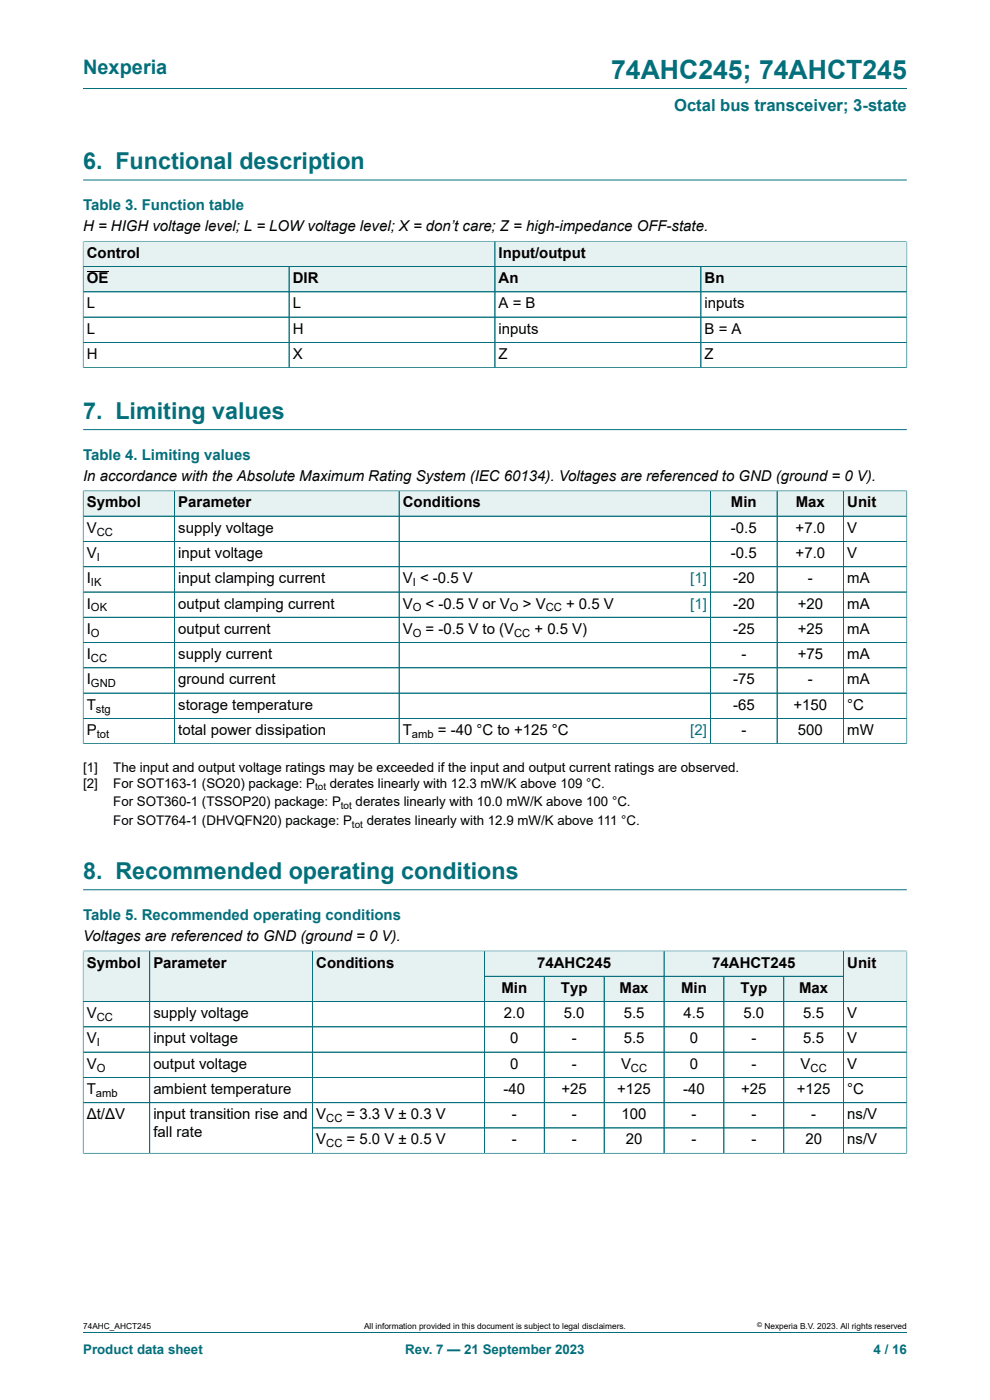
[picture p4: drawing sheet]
<svg xmlns="http://www.w3.org/2000/svg" width="210mm" height="297mm" viewBox="0 0 210 297" stroke-linecap="round" stroke-linejoin="round" font-family="sans-serif">
<defs><g id="words">
<text font-size="5.6" fill="#036f7b" x="129.6" y="16.8">74AHC245; 74AHCT245</text>
<g font-size="4.9" fill="#036f7b">
<text x="17.6" y="35.9">6. Functional description</text>
<text x="17.6" y="88.8">7. Limiting values</text>
<text x="17.6" y="186.4">8. Recommended operating conditions</text>
</g>
<text font-size="4.2" fill="#036f7b" x="17.6" y="15.6">Nexperia</text>
<text font-size="3.5" fill="#036f7b" x="143" y="23.7">Octal bus transceiver; 3-state</text>
<g font-size="3.2" fill="#036f7b">
<text x="17.6" y="44.5">Table 3. Function table</text>
<text x="17.6" y="97.5">Table 4. Limiting values</text>
<text x="17.6" y="195.1">Table 5. Recommended operating conditions</text>
</g>
<g font-size="3.2">
<text x="17.6" y="49.1">H = HIGH voltage level; L = LOW voltage level; X = don’t care; Z = high-impedance OFF-state.</text>
<text x="18.4" y="54.7">Control</text>
<text x="105.8" y="54.7">Input/output</text>
<text x="18.4" y="60.1">OE</text>
<text x="18.4" y="65.4">L</text>
<text x="62.1" y="60.1">DIR</text>
<text x="62.1" y="65.4">L</text>
<text x="105.8" y="60.1">An</text>
<text x="105.8" y="65.4">A = B</text>
<text x="149.5" y="60.1">Bn</text>
<text x="149.5" y="65.4">inputs</text>
<text x="18.4" y="70.8">L</text>
<text x="62.1" y="70.8">H</text>
<text x="105.8" y="70.8">inputs</text>
<text x="149.5" y="70.8">B = A</text>
<text x="18.4" y="76.1">H</text>
<text x="62.1" y="76.1">X</text>
<text x="105.8" y="76.1">Z</text>
<text x="149.5" y="76.1">Z</text>
<text x="17.6" y="102">In accordance with the Absolute Maximum Rating System (IEC 60134). Voltages are referenced to GND (ground = 0 V).</text>
<text x="18.4" y="107.6">Symbol</text>
<text x="37.8" y="107.6">Parameter</text>
<text x="85.4" y="107.6">Conditions</text>
<text x="155.1" y="107.6">Min</text>
<text x="168.8" y="107.6">Max</text>
<text x="179.7" y="107.6">Unit</text>
<text x="18.4" y="113">V</text>
<text x="37.8" y="113">supply voltage</text>
<text x="155.1" y="113">-0.5</text>
<text x="168.8" y="113">+7.0</text>
<text x="179.7" y="113">V</text>
<text x="18.4" y="118.4">V</text>
<text x="37.8" y="118.4">input voltage</text>
<text x="155.1" y="118.4">-0.5</text>
<text x="168.8" y="118.4">+7.0</text>
<text x="179.7" y="118.4">V</text>
<text x="18.4" y="123.7">I</text>
<text x="37.8" y="123.7">input clamping current</text>
<text x="85.4" y="123.7">V &lt; -0.5 V</text>
<text x="155.5" y="123.7">-20</text>
<text x="171.4" y="123.7">-</text>
<text x="179.7" y="123.7">mA</text>
<text x="18.4" y="129.1">I</text>
<text x="37.8" y="129.1">output clamping current</text>
<text x="85.4" y="129.1">V</text>
<text x="90.3" y="129.1">&lt; -0.5 V or V</text>
<text x="110.9" y="129.1">&gt; V</text>
<text x="120.1" y="129.1">+ 0.5 V</text>
<text x="155.5" y="129.1">-20</text>
<text x="169.2" y="129.1">+20</text>
<text x="179.7" y="129.1">mA</text>
<text x="18.4" y="134.5">I</text>
<text x="37.8" y="134.5">output current</text>
<text x="85.4" y="134.5">V</text>
<text x="90.3" y="134.5">= -0.5 V to (V</text>
<text x="113.4" y="134.5">+ 0.5 V)</text>
<text x="155.5" y="134.5">-25</text>
<text x="169.2" y="134.5">+25</text>
<text x="179.7" y="134.5">mA</text>
<text x="18.4" y="139.8">I</text>
<text x="37.8" y="139.8">supply current</text>
<text x="157.3" y="139.8">-</text>
<text x="169.2" y="139.8">+75</text>
<text x="179.7" y="139.8">mA</text>
<text x="18.4" y="145.2">I</text>
<text x="37.8" y="145.2">ground current</text>
<text x="155.5" y="145.2">-75</text>
<text x="171.4" y="145.2">-</text>
<text x="179.7" y="145.2">mA</text>
<text x="18.4" y="150.5">T</text>
<text x="18.4" y="155.9">P</text>
<text x="37.8" y="150.5">storage temperature</text>
<text x="37.8" y="155.9">total power dissipation</text>
<text x="85.4" y="155.9">T</text>
<text x="92.9" y="155.9">= -40 °C to +125 °C</text>
<text x="155.5" y="150.5">-65</text>
<text x="157.3" y="155.9">-</text>
<text x="168.3" y="150.5">+150</text>
<text x="169.3" y="155.9">500</text>
<text x="179.7" y="150.5">°C</text>
<text x="179.7" y="155.9">mW</text>
<text x="17.6" y="199.6">Voltages are referenced to GND (ground = 0 V).</text>
<text x="18.4" y="205.3">Symbol</text>
<text x="32.5" y="205.3">Parameter</text>
<text x="67.1" y="205.3">Conditions</text>
<text x="114" y="205.3">74AHC245</text>
<text x="151.1" y="205.3">74AHCT245</text>
<text x="179.7" y="205.3">Unit</text>
<text x="18.4" y="216">V</text>
<text x="32.5" y="216">supply voltage</text>
<text x="106.4" y="210.6">Min</text>
<text x="106.9" y="216">2.0</text>
<text x="119" y="210.6">Typ</text>
<text x="119.6" y="216">5.0</text>
<text x="131.4" y="210.6">Max</text>
<text x="132.3" y="216">5.5</text>
<text x="144.5" y="210.6">Min</text>
<text x="145" y="216">4.5</text>
<text x="157.1" y="210.6">Typ</text>
<text x="157.7" y="216">5.0</text>
<text x="169.5" y="210.6">Max</text>
<text x="170.4" y="216">5.5</text>
<text x="179.7" y="216">V</text>
<text x="18.4" y="221.3">V</text>
<text x="32.5" y="221.3">input voltage</text>
<text x="108.2" y="221.3">0</text>
<text x="121.3" y="221.3">-</text>
<text x="132.3" y="221.3">5.5</text>
<text x="146.3" y="221.3">0</text>
<text x="159.4" y="221.3">-</text>
<text x="170.4" y="221.3">5.5</text>
<text x="179.7" y="221.3">V</text>
<text x="18.4" y="226.7">V</text>
<text x="32.5" y="226.7">output voltage</text>
<text x="108.2" y="226.7">0</text>
<text x="121.3" y="226.7">-</text>
<text x="131.7" y="226.7">V</text>
<text x="146.3" y="226.7">0</text>
<text x="159.4" y="226.7">-</text>
<text x="169.8" y="226.7">V</text>
<text x="179.7" y="226.7">V</text>
<text x="18.4" y="232.1">T</text>
<text x="32.5" y="232.1">ambient temperature</text>
<text x="106.8" y="232.1">-40</text>
<text x="119.1" y="232.1">+25</text>
<text x="130.9" y="232.1">+125</text>
<text x="144.9" y="232.1">-40</text>
<text x="157.2" y="232.1">+25</text>
<text x="169" y="232.1">+125</text>
<text x="179.7" y="232.1">°C</text>
<text x="18.4" y="237.4">Δt/ΔV</text>
<text x="32.5" y="237.4">input transition rise and</text>
<text x="67.1" y="237.4">V</text>
<text x="73.5" y="237.4">= 3.3 V ± 0.3 V</text>
<text x="108.6" y="237.4">-</text>
<text x="121.3" y="237.4">-</text>
<text x="131.9" y="237.4">100</text>
<text x="146.7" y="237.4">-</text>
<text x="159.4" y="237.4">-</text>
<text x="172.1" y="237.4">-</text>
<text x="179.7" y="237.4">ns/V</text>
<text x="32.5" y="241.2">fall rate</text>
<text x="67.1" y="242.8">V</text>
<text x="73.5" y="242.8">= 5.0 V ± 0.5 V</text>
<text x="108.6" y="242.8">-</text>
<text x="121.3" y="242.8">-</text>
<text x="132.7" y="242.8">20</text>
<text x="146.7" y="242.8">-</text>
<text x="159.4" y="242.8">-</text>
<text x="170.8" y="242.8">20</text>
<text x="179.7" y="242.8">ns/V</text>
</g>
<g font-size="3.2" fill="#00f">
<text x="146.4" y="123.7">[1]</text>
<text x="146.4" y="129.1">[1]</text>
<text x="146.4" y="155.9">[2]</text>
</g>
<g font-size="2.8">
<text x="17.6" y="163.7">[1]</text>
<text x="17.6" y="167.1">[2]</text>
<text x="24" y="163.7">The input and output voltage ratings may be exceeded if the input and output current ratings are observed.</text>
<text x="24" y="167.1">For SOT163-1 (SO20) package: P</text>
<text x="70" y="167.1">derates linearly with 12.3 mW/K above 109 °C.</text>
<text x="24" y="171.1">For SOT360-1 (TSSOP20) package: P</text>
<text x="75.4" y="171.1">derates linearly with 10.0 mW/K above 100 °C.</text>
<text x="24" y="175">For SOT764-1 (DHVQFN20) package: P</text>
<text x="77.8" y="175">derates linearly with 12.9 mW/K above 111 °C.</text>
</g>
<g font-size="2.8" fill="#036f7b">
<text x="17.6" y="287.2">Product data sheet</text>
<text x="86" y="287.2">Rev. 7 — 21 September 2023</text>
<text x="185.3" y="287.2">4 / 16</text>
</g>
<g font-size="2.4">
<text x="20.5" y="113.6">CC</text>
<text x="20.5" y="119">I</text>
<text x="19.3" y="124.3">IK</text>
<text x="87.6" y="124.3">I</text>
<text x="19.3" y="129.7">OK</text>
<text x="87.6" y="129.7">O</text>
<text x="108.2" y="129.7">O</text>
<text x="115.7" y="129.7">CC</text>
<text x="19.3" y="135.1">O</text>
<text x="87.6" y="135.1">O</text>
<text x="109.1" y="135.1">CC</text>
<text x="19.3" y="140.4">CC</text>
<text x="19.3" y="145.8">GND</text>
<text x="20.4" y="151.2">stg</text>
<text x="20.5" y="156.5">tot</text>
<text x="87.4" y="156.5">amb</text>
<text x="20.5" y="216.6">CC</text>
<text x="20.5" y="222">I</text>
<text x="20.5" y="227.3">O</text>
<text x="133.8" y="227.3">CC</text>
<text x="171.9" y="227.3">CC</text>
<text x="20.4" y="232.7">amb</text>
<text x="69.2" y="238">CC</text>
<text x="69.2" y="243.4">CC</text>
</g>
<g font-size="2.1">
<text x="66.8" y="167.6">tot</text>
<text x="72.3" y="171.6">tot</text>
<text x="74.7" y="175.6">tot</text>
</g>
<g font-size="1.8">
<text x="17.6" y="282">74AHC_AHCT245</text>
<text x="77.2" y="282">All information provided in this document is subject to legal disclaimers.</text>
<text x="162.2" y="282">Nexperia B.V. 2023. All rights reserved</text>
</g>
<text font-size="1.4" x="160.6" y="281.6">©</text>
</g></defs>
<path d="M17.6 18.8h174.8M17.6 38.2h174.8M17.6 51.1v5.5h87.4v-5.4h-87.4" fill="none" stroke="#036f7b" stroke-width=".21"/>
<path d="M17.7 51.3h87.2v5.2h-87.2z" fill="#e6f1f2"/>
<path d="M192.4 51.1v5.5h-87.4v-5.4h87.4" fill="none" stroke="#036f7b" stroke-width=".21"/>
<g fill="#e6f1f2">
<path d="M105.1 51.3h87.2v5.2h-87.2z"/>
<path d="M17.7 56.6h43.5v5.2h-43.5z"/>
</g>
<path d="M17.6 56.6h43.7v5.3h-43.7z" fill="none" stroke="#036f7b" stroke-width=".21"/>
<path d="M18.4 57.6h4.6" fill="none" stroke="#000" stroke-width=".21"/>
<path d="M61.4 56.6h43.5v5.2h-43.5z" fill="#e6f1f2"/>
<path d="M61.3 56.6h43.7v5.3h-43.7z" fill="none" stroke="#036f7b" stroke-width=".21"/>
<path d="M105.1 56.6h43.5v5.2h-43.5z" fill="#e6f1f2"/>
<path d="M105 56.6h43.7v5.3h-43.7z" fill="none" stroke="#036f7b" stroke-width=".21"/>
<path d="M148.8 56.6h43.5v5.2h-43.5z" fill="#e6f1f2"/>
<path d="M17.6 51.3v26.8M17.7 56.6h174.7M17.7 51.2h174.6M61.3 56.6v21.4M105 51.3v26.7M148.7 56.6v21.4M192.4 51.3v26.8M17.6 78h174.8M17.6 67.3h174.8M17.6 72.6h174.8M17.6 61.9h174.8M17.6 91.1h174.8" fill="none" stroke="#036f7b" stroke-width=".21"/>
<path d="M17.7 104.2h19.3v5.2h-19.3z" fill="#e6f1f2"/>
<path d="M17.6 104.1v5.4h19.4v-5.4h-19.4" fill="none" stroke="#036f7b" stroke-width=".21"/>
<path d="M37.1 104.2h47.5v5.2h-47.5z" fill="#e6f1f2"/>
<path d="M37 104.1h47.7v5.4h-47.7z" fill="none" stroke="#036f7b" stroke-width=".21"/>
<path d="M84.7 104.2h61.4v5.2h-61.4z" fill="#e6f1f2"/>
<path d="M146.1 104.1h-61.4v5.4h61.4" fill="none" stroke="#036f7b" stroke-width=".21"/>
<path d="M146.1 104.2h4.6v5.2h-4.6z" fill="#e6f1f2"/>
<path d="M146.1 104.1h4.6v5.4h-4.6" fill="none" stroke="#036f7b" stroke-width=".21"/>
<path d="M150.8 104.2h14v5.2h-14z" fill="#e6f1f2"/>
<path d="M150.7 104.1h14.1v5.4h-14.1z" fill="none" stroke="#036f7b" stroke-width=".21"/>
<path d="M164.9 104.2h14v5.2h-14z" fill="#e6f1f2"/>
<path d="M164.8 104.1h14.2v5.4h-14.2z" fill="none" stroke="#036f7b" stroke-width=".21"/>
<path d="M179 104.2h13.3v5.2h-13.3z" fill="#e6f1f2"/>
<g fill="none" stroke="#036f7b" stroke-width=".21">
<path d="M17.6 109.5h174.8M17.6 114.9h174.8M17.6 104.2v53.6M17.7 104.1h174.7M37 104.2v53.6M84.7 104.2v53.6M150.7 104.2v53.6M164.8 104.2v53.6M179 104.1v53.7M192.4 104.1v53.7M17.6 125.6h174.8M192.4 120.2h-174.8"/>
<path d="M192.4 131h-174.8M192.4 136.3h-174.8M17.6 157.8h174.8M17.6 141.7h174.8M17.6 152.4h174.8M192.4 147h-174.8M17.6 188.8h174.8M102.8 201.8h38.1v5.3h-38.1z"/>
</g>
<path d="M102.8 201.8h38v5.2h-38z" fill="#e6f1f2"/>
<path d="M140.9 201.8h38.1v5.3h-38.1z" fill="none" stroke="#036f7b" stroke-width=".21"/>
<path d="M140.9 201.8h38v5.2h-38z" fill="#e6f1f2"/>
<path d="M17.6 201.7v10.8h14.1v-10.7h-14.1" fill="none" stroke="#036f7b" stroke-width=".21"/>
<path d="M17.7 201.8h14v10.6h-14z" fill="#e6f1f2"/>
<path d="M31.7 201.8h34.6v10.7h-34.5z" fill="none" stroke="#036f7b" stroke-width=".21"/>
<path d="M31.8 201.8h34.5v10.6h-34.5z" fill="#e6f1f2"/>
<path d="M66.3 201.8h36.5v10.7h-36.5z" fill="none" stroke="#036f7b" stroke-width=".21"/>
<g fill="#e6f1f2">
<path d="M66.4 201.8h36.3v10.6h-36.3z"/>
<path d="M102.8 207.2h12.6v5.2h-12.6z"/>
</g>
<path d="M102.8 207.1h12.7v5.4h-12.7z" fill="none" stroke="#036f7b" stroke-width=".21"/>
<path d="M115.5 207.2h12.6v5.2h-12.6z" fill="#e6f1f2"/>
<path d="M115.5 207.1h12.7v5.4h-12.7z" fill="none" stroke="#036f7b" stroke-width=".21"/>
<path d="M128.2 207.2h12.6v5.2h-12.6z" fill="#e6f1f2"/>
<path d="M128.2 207.1h12.7v5.4h-12.7z" fill="none" stroke="#036f7b" stroke-width=".21"/>
<path d="M140.9 207.2h12.6v5.2h-12.6z" fill="#e6f1f2"/>
<path d="M140.9 207.1h12.7v5.4h-12.7z" fill="none" stroke="#036f7b" stroke-width=".21"/>
<path d="M153.6 207.2h12.6v5.2h-12.6z" fill="#e6f1f2"/>
<path d="M153.6 207.1h12.7v5.4h-12.7z" fill="none" stroke="#036f7b" stroke-width=".21"/>
<path d="M166.3 207.2h12.6v5.2h-12.6z" fill="#e6f1f2"/>
<path d="M192.4 201.7v10.8h-26.1v-5.4h12.7M192.4 201.8h-13.4v10.7" fill="none" stroke="#036f7b" stroke-width=".21"/>
<path d="M179 201.8h13.3v10.6h-13.3z" fill="#e6f1f2"/>
<g fill="none" stroke="#036f7b" stroke-width=".21">
<path d="M17.6 212.5h174.8M17.6 201.8v42.9M17.7 201.8h174.6M31.7 201.8v42.9M66.3 201.8v42.9M102.8 201.8v42.9M102.8 207.1h76.1M115.5 207.2v37.5M128.2 207.2v37.5M140.9 201.8v42.9M153.6 207.2v37.5M166.3 207.2v37.5"/>
<path d="M179 201.8v42.9M192.4 217.8h-174.8M192.4 201.8v42.9M66.3 239.3h126.1M192.4 223.2h-174.8M192.4 228.6h-174.8M192.4 233.9h-174.8M192.4 244.7h-174.8M17.6 282.6h174.8"/>
</g>
<use href="#words"/>
</svg>
